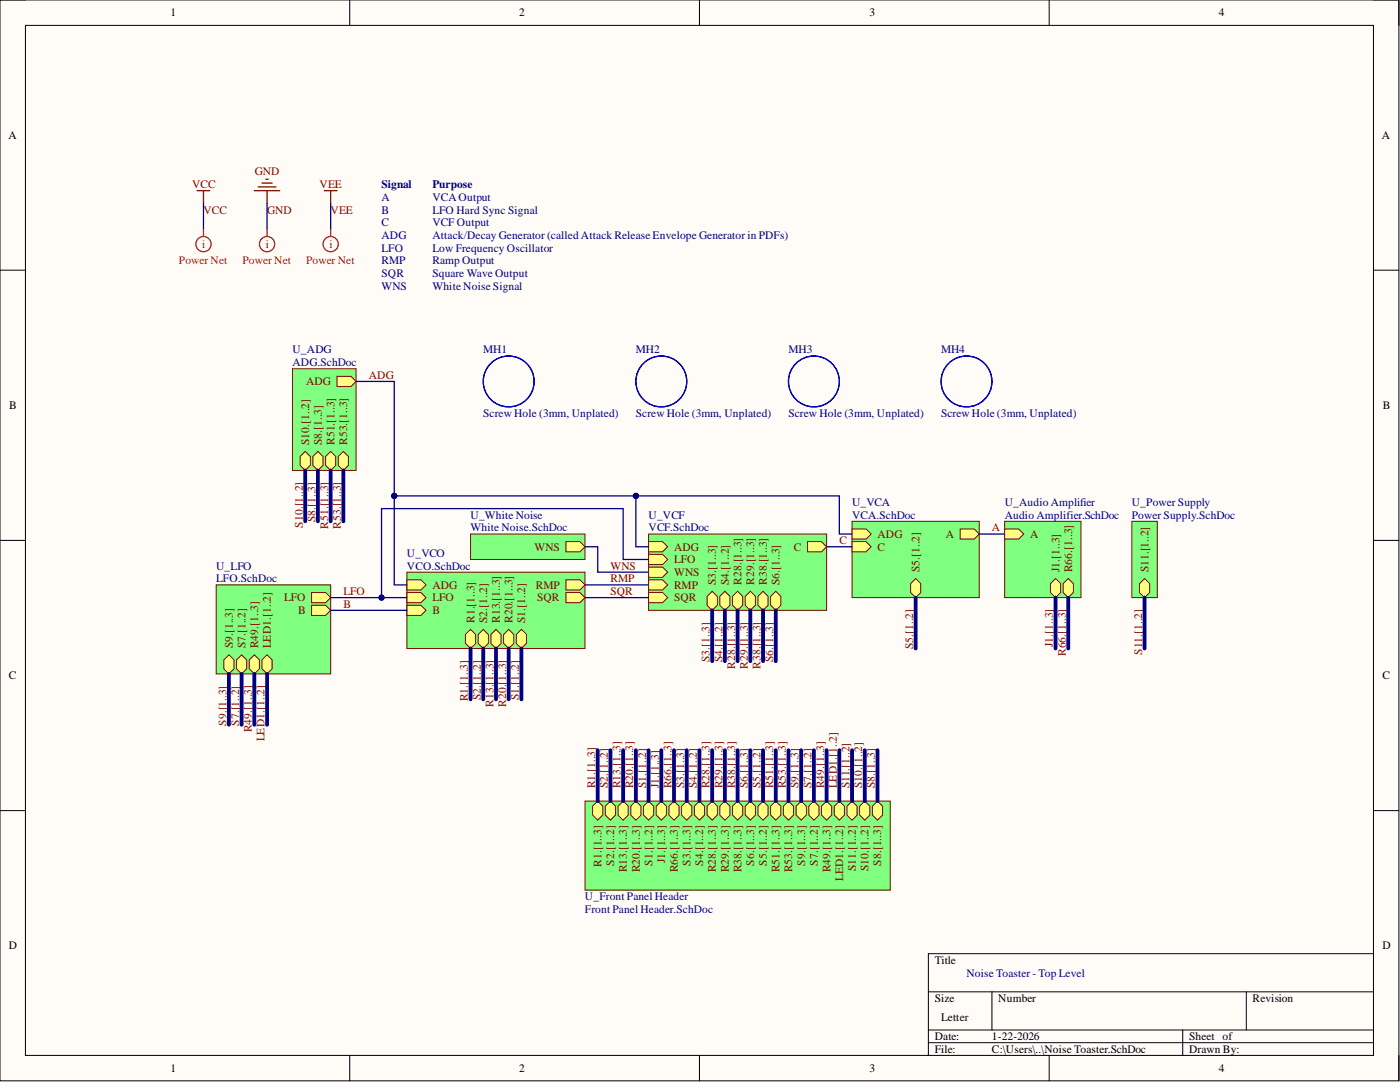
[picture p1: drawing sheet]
<svg xmlns="http://www.w3.org/2000/svg" width="279mm" height="216mm" viewBox="0 0 279 216" stroke-linecap="round" stroke-linejoin="round" font-family="sans-serif">
<defs><g id="words">
<g font-size="2.3">
<text x="34" y="3.3">1</text>
<text x="103.6" y="3.3">2</text>
<text x="173.5" y="3.3">3</text>
<text x="243.2" y="3.3">4</text>
<text x="1.7" y="27.7">A</text>
<text x="275.8" y="27.7">A</text>
<text x="1.9" y="81.6">B</text>
<text x="276" y="81.6">B</text>
<text x="1.8" y="135.6">C</text>
<text x="275.9" y="135.6">C</text>
<text x="1.8" y="189.4">D</text>
<text x="275.9" y="189.4">D</text>
<text x="186.5" y="192.3">Title</text>
<text x="186.5" y="199.9">Size</text>
<text x="187.8" y="203.7">Letter</text>
<text x="199.2" y="199.9">Number</text>
<text x="250" y="199.9">Revision</text>
<text x="186.5" y="207.5">Date:</text>
<text x="198" y="207.5">1-22-2026</text>
<text x="237.3" y="207.5">Sheet of</text>
<text x="34" y="213.9">1</text>
<text x="103.6" y="213.9">2</text>
<text x="173.5" y="213.9">3</text>
<text x="186.5" y="210.1">File:</text>
<text x="198" y="210.1">C:\Users\..\Noise Toaster.SchDoc</text>
<text x="237.3" y="210.1">Drawn By:</text>
<text x="243.2" y="213.9">4</text>
</g>
<g font-size="2.3" fill="#800000">
<text x="50.8" y="35">GND</text>
<text x="38.3" y="37.5">VCC</text>
<text x="63.8" y="37.5">VEE</text>
<text x="40.6" y="42.6">VCC</text>
<text x="53.3" y="42.6">GND</text>
<text x="66" y="42.6">VEE</text>
<text x="61.1" y="76.9">ADG</text>
<text x="73.6" y="75.6">ADG</text>
<text x="61.7" y="88.8" transform="rotate(-90 61.7 88.8)">S10.[1..2]</text>
<text x="64.2" y="88.8" transform="rotate(-90 64.2 88.8)">S8.[1..3]</text>
<text x="66.7" y="88.8" transform="rotate(-90 66.7 88.8)">R51.[1..3]</text>
<text x="69.3" y="88.8" transform="rotate(-90 69.3 88.8)">R53.[1..3]</text>
<text x="60.4" y="105.3" transform="rotate(-90 60.4 105.3)">S10.[1..2]</text>
<text x="62.9" y="104.2" transform="rotate(-90 62.9 104.2)">S8.[1..3]</text>
<text x="65.5" y="105.5" transform="rotate(-90 65.5 105.5)">R51.[1..3]</text>
<text x="68" y="105.5" transform="rotate(-90 68 105.5)">R53.[1..3]</text>
<text x="175.1" y="107.3">ADG</text>
<text x="188.7" y="107.3">A</text>
<text x="198" y="106.1">A</text>
<text x="205.6" y="107.3">A</text>
<text x="106.7" y="109.9">WNS</text>
<text x="121.8" y="113.7">WNS</text>
<text x="134.5" y="112.4">LFO</text>
<text x="134.5" y="109.9">ADG</text>
<text x="158.5" y="109.9">C</text>
<text x="167.5" y="108.6">C</text>
<text x="175.1" y="109.9">C</text>
<text x="68.5" y="118.7">LFO</text>
<text x="86.3" y="117.5">ADG</text>
<text x="106.9" y="117.5">RMP</text>
<text x="121.8" y="116.2">RMP</text>
<text x="121.8" y="118.7">SQR</text>
<text x="134.5" y="117.5">RMP</text>
<text x="134.5" y="114.9">WNS</text>
<text x="142.9" y="116.7" transform="rotate(-90 142.9 116.7)">S3.[1..3]</text>
<text x="145.4" y="116.7" transform="rotate(-90 145.4 116.7)">S4.[1..2]</text>
<text x="148" y="116.7" transform="rotate(-90 148 116.7)">R28.[1..3]</text>
<text x="150.5" y="116.7" transform="rotate(-90 150.5 116.7)">R29.[1..3]</text>
<text x="153" y="116.7" transform="rotate(-90 153 116.7)">R38.[1..3]</text>
<text x="155.6" y="116.7" transform="rotate(-90 155.6 116.7)">S6.[1..3]</text>
<text x="183.5" y="114.2" transform="rotate(-90 183.5 114.2)">S5.[1..2]</text>
<text x="211.4" y="114.2" transform="rotate(-90 211.4 114.2)">J1.[1..3]</text>
<text x="214" y="114.2" transform="rotate(-90 214 114.2)">R66.[1..3]</text>
<text x="229.2" y="114.2" transform="rotate(-90 229.2 114.2)">S11.[1..2]</text>
<text x="56.7" y="120">LFO</text>
<text x="59.5" y="122.5">B</text>
<text x="68.5" y="121.3">B</text>
<text x="86.3" y="120">LFO</text>
<text x="86.3" y="122.5">B</text>
<text x="94.7" y="124.3" transform="rotate(-90 94.7 124.3)">R1.[1..3]</text>
<text x="97.2" y="124.3" transform="rotate(-90 97.2 124.3)">S2.[1..2]</text>
<text x="99.7" y="124.3" transform="rotate(-90 99.7 124.3)">R13.[1..3]</text>
<text x="102.3" y="124.3" transform="rotate(-90 102.3 124.3)">R20.[1..3]</text>
<text x="104.8" y="124.3" transform="rotate(-90 104.8 124.3)">S1.[1..2]</text>
<text x="107.2" y="120">SQR</text>
<text x="134.5" y="120">SQR</text>
<text x="46.4" y="129.4" transform="rotate(-90 46.4 129.4)">S9.[1..3]</text>
<text x="49" y="129.4" transform="rotate(-90 49 129.4)">S7.[1..2]</text>
<text x="51.5" y="129.4" transform="rotate(-90 51.5 129.4)">R49.[1..3]</text>
<text x="54.1" y="129.4" transform="rotate(-90 54.1 129.4)">LED1.[1..2]</text>
<text x="182.2" y="129.6" transform="rotate(-90 182.2 129.6)">S5.[1..2]</text>
<text x="210.1" y="129.1" transform="rotate(-90 210.1 129.1)">J1.[1..3]</text>
<text x="212.7" y="130.9" transform="rotate(-90 212.7 130.9)">R66.[1..3]</text>
<text x="227.9" y="130.7" transform="rotate(-90 227.9 130.7)">S11.[1..2]</text>
<text x="141.6" y="132.1" transform="rotate(-90 141.6 132.1)">S3.[1..3]</text>
<text x="144.2" y="132.1" transform="rotate(-90 144.2 132.1)">S4.[1..2]</text>
<text x="146.7" y="133.5" transform="rotate(-90 146.7 133.5)">R28.[1..3]</text>
<text x="149.2" y="133.5" transform="rotate(-90 149.2 133.5)">R29.[1..3]</text>
<text x="151.8" y="133.5" transform="rotate(-90 151.8 133.5)">R38.[1..3]</text>
<text x="154.3" y="132.1" transform="rotate(-90 154.3 132.1)">S6.[1..3]</text>
<text x="93.4" y="140" transform="rotate(-90 93.4 140)">R1.[1..3]</text>
<text x="95.9" y="139.7" transform="rotate(-90 95.9 139.7)">S2.[1..2]</text>
<text x="98.5" y="141.1" transform="rotate(-90 98.5 141.1)">R13.[1..3]</text>
<text x="101" y="141.1" transform="rotate(-90 101 141.1)">R20.[1..3]</text>
<text x="103.6" y="139.7" transform="rotate(-90 103.6 139.7)">S1.[1..2]</text>
<text x="45.2" y="144.8" transform="rotate(-90 45.2 144.8)">S9.[1..3]</text>
<text x="47.7" y="144.8" transform="rotate(-90 47.7 144.8)">S7.[1..2]</text>
<text x="50.3" y="146.1" transform="rotate(-90 50.3 146.1)">R49.[1..3]</text>
<text x="52.8" y="147.9" transform="rotate(-90 52.8 147.9)">LED1.[1..2]</text>
<text x="118.8" y="157.3" transform="rotate(-90 118.8 157.3)">R1.[1..3]</text>
<text x="121.3" y="157.3" transform="rotate(-90 121.3 157.3)">S2.[1..2]</text>
<text x="123.9" y="157.3" transform="rotate(-90 123.9 157.3)">R13.[1..3]</text>
<text x="126.4" y="157.3" transform="rotate(-90 126.4 157.3)">R20.[1..3]</text>
<text x="128.9" y="157.3" transform="rotate(-90 128.9 157.3)">S1.[1..2]</text>
<text x="131.5" y="157.3" transform="rotate(-90 131.5 157.3)">J1.[1..3]</text>
<text x="134" y="157.3" transform="rotate(-90 134 157.3)">R66.[1..3]</text>
<text x="136.5" y="157.3" transform="rotate(-90 136.5 157.3)">S3.[1..3]</text>
<text x="139.1" y="157.3" transform="rotate(-90 139.1 157.3)">S4.[1..2]</text>
<text x="141.6" y="157.3" transform="rotate(-90 141.6 157.3)">R28.[1..3]</text>
<text x="144.2" y="157.3" transform="rotate(-90 144.2 157.3)">R29.[1..3]</text>
<text x="146.7" y="157.3" transform="rotate(-90 146.7 157.3)">R38.[1..3]</text>
<text x="149.2" y="157.3" transform="rotate(-90 149.2 157.3)">S6.[1..3]</text>
<text x="151.8" y="157.3" transform="rotate(-90 151.8 157.3)">S5.[1..2]</text>
<text x="154.3" y="157.3" transform="rotate(-90 154.3 157.3)">R51.[1..3]</text>
<text x="156.8" y="157.3" transform="rotate(-90 156.8 157.3)">R53.[1..3]</text>
<text x="159.4" y="157.3" transform="rotate(-90 159.4 157.3)">S9.[1..3]</text>
<text x="161.9" y="157.3" transform="rotate(-90 161.9 157.3)">S7.[1..2]</text>
<text x="164.5" y="157.3" transform="rotate(-90 164.5 157.3)">R49.[1..3]</text>
<text x="167" y="157.3" transform="rotate(-90 167 157.3)">LED1.[1..2]</text>
<text x="169.5" y="157.3" transform="rotate(-90 169.5 157.3)">S11.[1..2]</text>
<text x="172.1" y="157.3" transform="rotate(-90 172.1 157.3)">S10.[1..2]</text>
<text x="174.6" y="157.3" transform="rotate(-90 174.6 157.3)">S8.[1..3]</text>
<text x="120" y="173" transform="rotate(-90 120 173)">R1.[1..3]</text>
<text x="122.6" y="172.7" transform="rotate(-90 122.6 172.7)">S2.[1..2]</text>
<text x="130.2" y="172.7" transform="rotate(-90 130.2 172.7)">S1.[1..2]</text>
<text x="132.7" y="172.3" transform="rotate(-90 132.7 172.3)">J1.[1..3]</text>
<text x="137.8" y="172.7" transform="rotate(-90 137.8 172.7)">S3.[1..3]</text>
<text x="140.4" y="172.7" transform="rotate(-90 140.4 172.7)">S4.[1..2]</text>
<text x="150.5" y="172.7" transform="rotate(-90 150.5 172.7)">S6.[1..3]</text>
<text x="153" y="172.7" transform="rotate(-90 153 172.7)">S5.[1..2]</text>
<text x="160.7" y="172.7" transform="rotate(-90 160.7 172.7)">S9.[1..3]</text>
<text x="163.2" y="172.7" transform="rotate(-90 163.2 172.7)">S7.[1..2]</text>
<text x="170.8" y="173.8" transform="rotate(-90 170.8 173.8)">S11.[1..2]</text>
<text x="173.3" y="173.8" transform="rotate(-90 173.3 173.8)">S10.[1..2]</text>
<text x="175.9" y="172.7" transform="rotate(-90 175.9 172.7)">S8.[1..3]</text>
<text x="125.1" y="174.1" transform="rotate(-90 125.1 174.1)">R13.[1..3]</text>
<text x="127.7" y="174.1" transform="rotate(-90 127.7 174.1)">R20.[1..3]</text>
<text x="135.3" y="174.1" transform="rotate(-90 135.3 174.1)">R66.[1..3]</text>
<text x="142.9" y="174.1" transform="rotate(-90 142.9 174.1)">R28.[1..3]</text>
<text x="145.4" y="174.1" transform="rotate(-90 145.4 174.1)">R29.[1..3]</text>
<text x="148" y="174.1" transform="rotate(-90 148 174.1)">R38.[1..3]</text>
<text x="155.6" y="174.1" transform="rotate(-90 155.6 174.1)">R51.[1..3]</text>
<text x="158.1" y="174.1" transform="rotate(-90 158.1 174.1)">R53.[1..3]</text>
<text x="165.7" y="174.1" transform="rotate(-90 165.7 174.1)">R49.[1..3]</text>
<text x="168.3" y="175.8" transform="rotate(-90 168.3 175.8)">LED1.[1..2]</text>
</g>
<g font-size="2.3" fill="#000080">
<text x="76.1" y="37.5">Signal</text>
<text x="76.1" y="40.1">A</text>
<text x="86.3" y="37.5">Purpose</text>
<text x="86.3" y="40.1">VCA Output</text>
<text x="76.1" y="42.6">B</text>
<text x="76.1" y="45.2">C</text>
<text x="76.1" y="47.7">ADG</text>
<text x="86.3" y="42.6">LFO Hard Sync Signal</text>
<text x="86.3" y="45.2">VCF Output</text>
<text x="86.3" y="47.7">Attack/Decay Generator (called Attack Release Envelope Generator in PDFs)</text>
<text x="76.1" y="50.2">LFO</text>
<text x="76.1" y="52.8">RMP</text>
<text x="86.3" y="50.2">Low Frequency Oscillator</text>
<text x="86.3" y="52.8">Ramp Output</text>
<text x="76.1" y="55.3">SQR</text>
<text x="76.1" y="57.8">WNS</text>
<text x="86.3" y="55.3">Square Wave Output</text>
<text x="86.3" y="57.8">White Noise Signal</text>
<text x="58.4" y="70.5">U_ADG</text>
<text x="96.4" y="70.5">MH1</text>
<text x="126.9" y="70.5">MH2</text>
<text x="157.4" y="70.5">MH3</text>
<text x="187.8" y="70.5">MH4</text>
<text x="58.4" y="73.1">ADG.SchDoc</text>
<text x="96.4" y="83.2">Screw Hole (3mm, Unplated)</text>
<text x="126.9" y="83.2">Screw Hole (3mm, Unplated)</text>
<text x="157.4" y="83.2">Screw Hole (3mm, Unplated)</text>
<text x="187.8" y="83.2">Screw Hole (3mm, Unplated)</text>
<text x="170" y="101">U_VCA</text>
<text x="200.5" y="101">U_Audio Amplifier</text>
<text x="225.9" y="101">U_Power Supply</text>
<text x="93.9" y="103.5">U_White Noise</text>
<text x="93.9" y="106.1">White Noise.SchDoc</text>
<text x="129.4" y="103.5">U_VCF</text>
<text x="129.4" y="106.1">VCF.SchDoc</text>
<text x="170" y="103.5">VCA.SchDoc</text>
<text x="200.5" y="103.5">Audio Amplifier.SchDoc</text>
<text x="225.9" y="103.5">Power Supply.SchDoc</text>
<text x="43.1" y="113.7">U_LFO</text>
<text x="81.2" y="111.1">U_VCO</text>
<text x="81.2" y="113.7">VCO.SchDoc</text>
<text x="43.1" y="116.2">LFO.SchDoc</text>
<text x="116.7" y="179.6">U_Front Panel Header</text>
<text x="116.7" y="182.2">Front Panel Header.SchDoc</text>
<text x="192.9" y="194.9">Noise Toaster - Top Level</text>
</g>
<g font-size="2.3" fill="#f00">
<text x="35.7" y="52.8">Power Net</text>
<text x="40.4" y="49.5">i</text>
<text x="48.4" y="52.8">Power Net</text>
<text x="53" y="49.5">i</text>
<text x="61.1" y="52.8">Power Net</text>
<text x="65.7" y="49.5">i</text>
</g>
</g></defs>
<path d="M0 0h279.2v215.7h-279.2z" fill-rule="evenodd" fill="#fffcf8"/>
<path d="M0 0h279.2v215.7h-279.2z" fill="none" stroke="#000" stroke-width=".2"/>
<path d="M5.1 5.1h269v205.5h-269z" fill-rule="evenodd" fill="#fffcf8"/>
<g fill="none" stroke="#000" stroke-width=".2">
<path d="M0 0h5.1M69.8 0v5.1M139.6 0v5.1M209.4 0v5.1M274.1 0h5.1v5.1M5.1 5.1h269v205.5h-269zM0 53.9h5.1M274.1 53.9h5.1M0 107.8h5.1M274.1 107.8h5.1M0 161.7h5.1M274.1 161.7h5.1"/>
<path d="M185.3 197.9h88.8M198 197.9v7.6M248.7 197.9v7.6M274.1 190.3h-88.8v20.3M69.8 210.6v5.1M139.6 210.6v5.1M185.3 205.5h88.8M185.3 208.1h88.8M209.4 210.6v5.1M236 205.5v5.1M279.2 210.6v5.1"/>
</g>
<path d="M225.9 104h5.1v15.2h-5.1z" fill-rule="evenodd" fill="#80ff80"/>
<path d="M225.9 104h5.1v15.2h-5.1z" fill="none" stroke="#800000" stroke-width=".2"/>
<path d="M227.4 116.5l1-1.1 1 1.1v1.7l-1 1-1-1z" fill-rule="evenodd" fill="#ffff80"/>
<path d="M227.4 116.5l1-1.1 1 1.1v1.7l-1 1-1-1z" fill="none" stroke="#800000" stroke-width=".2"/>
<path d="M93.9 106.6h22.8v5h-22.8z" fill-rule="evenodd" fill="#80ff80"/>
<path d="M93.9 106.6h22.8v5h-22.8z" fill="none" stroke="#800000" stroke-width=".2"/>
<path d="M112.9 108.1h2.8l1 1-1 1h-2.8z" fill-rule="evenodd" fill="#ffff80"/>
<path d="M112.9 108.1h2.8l1 1-1 1h-2.8z" fill="none" stroke="#800000" stroke-width=".2"/>
<path d="M43.1 116.7h22.9v17.8h-22.9z" fill-rule="evenodd" fill="#80ff80"/>
<path d="M43.1 116.7h22.9v17.8h-22.9z" fill="none" stroke="#800000" stroke-width=".2"/>
<path d="M62.2 118.2h2.8l1 1-1 1.1h-2.8z" fill-rule="evenodd" fill="#ffff80"/>
<path d="M62.2 118.2h2.8l1 1-1 1.1h-2.8z" fill="none" stroke="#800000" stroke-width=".2"/>
<path d="M62.2 120.8h2.8l1 1-1 1h-2.8z" fill-rule="evenodd" fill="#ffff80"/>
<path d="M62.2 120.8h2.8l1 1-1 1h-2.8z" fill="none" stroke="#800000" stroke-width=".2"/>
<path d="M44.7 131.7l1-1 1 1v1.8l-1 1-1-1z" fill-rule="evenodd" fill="#ffff80"/>
<path d="M44.7 131.7l1-1 1 1v1.8l-1 1-1-1z" fill="none" stroke="#800000" stroke-width=".2"/>
<path d="M47.2 131.7l1-1 1 1v1.8l-1 1-1-1z" fill-rule="evenodd" fill="#ffff80"/>
<path d="M47.2 131.7l1-1 1 1v1.8l-1 1-1-1z" fill="none" stroke="#800000" stroke-width=".2"/>
<path d="M49.7 131.7l1.1-1 1 1v1.8l-1 1-1.1-1z" fill-rule="evenodd" fill="#ffff80"/>
<path d="M49.7 131.7l1.1-1 1 1v1.8l-1 1-1.1-1z" fill="none" stroke="#800000" stroke-width=".2"/>
<path d="M52.3 131.7l1-1 1 1v1.8l-1 1-1-1z" fill-rule="evenodd" fill="#ffff80"/>
<path d="M52.3 131.7l1-1 1 1v1.8l-1 1-1-1z" fill="none" stroke="#800000" stroke-width=".2"/>
<path d="M58.4 73.6h12.7v20.3h-12.7z" fill-rule="evenodd" fill="#80ff80"/>
<path d="M58.4 73.6h12.7v20.3h-12.7z" fill="none" stroke="#800000" stroke-width=".2"/>
<path d="M67.3 75.1h2.7l1.1 1-1.1 1h-2.7z" fill-rule="evenodd" fill="#ffff80"/>
<path d="M67.3 75.1h2.7l1.1 1-1.1 1h-2.7z" fill="none" stroke="#800000" stroke-width=".2"/>
<path d="M59.9 91.1l1-1 1 1v1.8l-1 1-1-1z" fill-rule="evenodd" fill="#ffff80"/>
<path d="M59.9 91.1l1-1 1 1v1.8l-1 1-1-1z" fill="none" stroke="#800000" stroke-width=".2"/>
<path d="M62.4 91.1l1.1-1 1 1v1.8l-1 1-1.1-1z" fill-rule="evenodd" fill="#ffff80"/>
<path d="M62.4 91.1l1.1-1 1 1v1.8l-1 1-1.1-1z" fill="none" stroke="#800000" stroke-width=".2"/>
<path d="M65 91.1l1-1 1 1v1.8l-1 1-1-1z" fill-rule="evenodd" fill="#ffff80"/>
<path d="M65 91.1l1-1 1 1v1.8l-1 1-1-1z" fill="none" stroke="#800000" stroke-width=".2"/>
<path d="M67.5 91.1l1-1 1 1v1.8l-1 1-1-1z" fill-rule="evenodd" fill="#ffff80"/>
<path d="M67.5 91.1l1-1 1 1v1.8l-1 1-1-1z" fill="none" stroke="#800000" stroke-width=".2"/>
<path d="M200.5 104h15.2v15.2h-15.2z" fill-rule="evenodd" fill="#80ff80"/>
<path d="M200.5 104h15.2v15.2h-15.2z" fill="none" stroke="#800000" stroke-width=".2"/>
<path d="M200.5 105.5h2.8l1 1.1-1 1h-2.8z" fill-rule="evenodd" fill="#ffff80"/>
<path d="M200.5 105.5h2.8l1 1.1-1 1h-2.8z" fill="none" stroke="#800000" stroke-width=".2"/>
<path d="M209.6 116.5l1.1-1.1 1 1.1v1.7l-1 1-1.1-1z" fill-rule="evenodd" fill="#ffff80"/>
<path d="M209.6 116.5l1.1-1.1 1 1.1v1.7l-1 1-1.1-1z" fill="none" stroke="#800000" stroke-width=".2"/>
<path d="M212.2 116.5l1-1.1 1 1.1v1.7l-1 1-1-1z" fill-rule="evenodd" fill="#ffff80"/>
<path d="M212.2 116.5l1-1.1 1 1.1v1.7l-1 1-1-1z" fill="none" stroke="#800000" stroke-width=".2"/>
<path d="M81.2 114.2h35.5v15.2h-35.5z" fill-rule="evenodd" fill="#80ff80"/>
<path d="M81.2 114.2h35.5v15.2h-35.5z" fill="none" stroke="#800000" stroke-width=".2"/>
<path d="M81.2 118.2h2.8l1 1-1 1.1h-2.8z" fill-rule="evenodd" fill="#ffff80"/>
<path d="M81.2 118.2h2.8l1 1-1 1.1h-2.8z" fill="none" stroke="#800000" stroke-width=".2"/>
<path d="M81.2 115.7h2.8l1 1-1 1h-2.8z" fill-rule="evenodd" fill="#ffff80"/>
<path d="M81.2 115.7h2.8l1 1-1 1h-2.8z" fill="none" stroke="#800000" stroke-width=".2"/>
<path d="M81.2 120.8h2.8l1 1-1 1h-2.8z" fill-rule="evenodd" fill="#ffff80"/>
<path d="M81.2 120.8h2.8l1 1-1 1h-2.8z" fill="none" stroke="#800000" stroke-width=".2"/>
<path d="M112.9 115.7h2.8l1 1-1 1h-2.8z" fill-rule="evenodd" fill="#ffff80"/>
<path d="M112.9 115.7h2.8l1 1-1 1h-2.8z" fill="none" stroke="#800000" stroke-width=".2"/>
<path d="M112.9 118.2h2.8l1 1-1 1.1h-2.8z" fill-rule="evenodd" fill="#ffff80"/>
<path d="M112.9 118.2h2.8l1 1-1 1.1h-2.8z" fill="none" stroke="#800000" stroke-width=".2"/>
<path d="M92.9 126.6l1-1 1 1v1.8l-1 1-1-1z" fill-rule="evenodd" fill="#ffff80"/>
<path d="M92.9 126.6l1-1 1 1v1.8l-1 1-1-1z" fill="none" stroke="#800000" stroke-width=".2"/>
<path d="M95.4 126.6l1-1 1.1 1v1.8l-1.1 1-1-1z" fill-rule="evenodd" fill="#ffff80"/>
<path d="M95.4 126.6l1-1 1.1 1v1.8l-1.1 1-1-1z" fill="none" stroke="#800000" stroke-width=".2"/>
<path d="M98 126.6l1-1 1 1v1.8l-1 1-1-1z" fill-rule="evenodd" fill="#ffff80"/>
<path d="M98 126.6l1-1 1 1v1.8l-1 1-1-1z" fill="none" stroke="#800000" stroke-width=".2"/>
<path d="M100.5 126.6l1-1 1 1v1.8l-1 1-1-1z" fill-rule="evenodd" fill="#ffff80"/>
<path d="M100.5 126.6l1-1 1 1v1.8l-1 1-1-1z" fill="none" stroke="#800000" stroke-width=".2"/>
<path d="M103 126.6l1.1-1 1 1v1.8l-1 1-1.1-1z" fill-rule="evenodd" fill="#ffff80"/>
<path d="M103 126.6l1.1-1 1 1v1.8l-1 1-1.1-1z" fill="none" stroke="#800000" stroke-width=".2"/>
<path d="M129.4 106.6h35.6v15.2h-35.6z" fill-rule="evenodd" fill="#80ff80"/>
<path d="M129.4 106.6h35.6v15.2h-35.6z" fill="none" stroke="#800000" stroke-width=".2"/>
<path d="M129.4 118.2h2.8l1 1-1 1.1h-2.8z" fill-rule="evenodd" fill="#ffff80"/>
<path d="M129.4 118.2h2.8l1 1-1 1.1h-2.8z" fill="none" stroke="#800000" stroke-width=".2"/>
<path d="M129.4 115.7h2.8l1 1-1 1h-2.8z" fill-rule="evenodd" fill="#ffff80"/>
<path d="M129.4 115.7h2.8l1 1-1 1h-2.8z" fill="none" stroke="#800000" stroke-width=".2"/>
<path d="M129.4 113.2h2.8l1 1-1 1h-2.8z" fill-rule="evenodd" fill="#ffff80"/>
<path d="M129.4 113.2h2.8l1 1-1 1h-2.8z" fill="none" stroke="#800000" stroke-width=".2"/>
<path d="M129.4 110.6h2.8l1 1-1 1.1h-2.8z" fill-rule="evenodd" fill="#ffff80"/>
<path d="M129.4 110.6h2.8l1 1-1 1.1h-2.8z" fill="none" stroke="#800000" stroke-width=".2"/>
<path d="M129.4 108.1h2.8l1 1-1 1h-2.8z" fill-rule="evenodd" fill="#ffff80"/>
<path d="M129.4 108.1h2.8l1 1-1 1h-2.8z" fill="none" stroke="#800000" stroke-width=".2"/>
<path d="M161.2 108.1h2.8l1 1-1 1h-2.8z" fill-rule="evenodd" fill="#ffff80"/>
<path d="M161.2 108.1h2.8l1 1-1 1h-2.8z" fill="none" stroke="#800000" stroke-width=".2"/>
<path d="M141.1 119l1-1 1 1v1.8l-1 1-1-1z" fill-rule="evenodd" fill="#ffff80"/>
<path d="M141.1 119l1-1 1 1v1.8l-1 1-1-1z" fill="none" stroke="#800000" stroke-width=".2"/>
<path d="M143.7 119l1-1 1 1v1.8l-1 1-1-1z" fill-rule="evenodd" fill="#ffff80"/>
<path d="M143.7 119l1-1 1 1v1.8l-1 1-1-1z" fill="none" stroke="#800000" stroke-width=".2"/>
<path d="M146.2 119l1-1 1 1v1.8l-1 1-1-1z" fill-rule="evenodd" fill="#ffff80"/>
<path d="M146.2 119l1-1 1 1v1.8l-1 1-1-1z" fill="none" stroke="#800000" stroke-width=".2"/>
<path d="M148.7 119l1-1 1.1 1v1.8l-1.1 1-1-1z" fill-rule="evenodd" fill="#ffff80"/>
<path d="M148.7 119l1-1 1.1 1v1.8l-1.1 1-1-1z" fill="none" stroke="#800000" stroke-width=".2"/>
<path d="M151.3 119l1-1 1 1v1.8l-1 1-1-1z" fill-rule="evenodd" fill="#ffff80"/>
<path d="M151.3 119l1-1 1 1v1.8l-1 1-1-1z" fill="none" stroke="#800000" stroke-width=".2"/>
<path d="M153.8 119l1-1 1 1v1.8l-1 1-1-1z" fill-rule="evenodd" fill="#ffff80"/>
<path d="M153.8 119l1-1 1 1v1.8l-1 1-1-1z" fill="none" stroke="#800000" stroke-width=".2"/>
<path d="M170 104h25.4v15.2h-25.4z" fill-rule="evenodd" fill="#80ff80"/>
<path d="M170 104h25.4v15.2h-25.4z" fill="none" stroke="#800000" stroke-width=".2"/>
<path d="M191.6 105.5h2.8l1 1.1-1 1h-2.8z" fill-rule="evenodd" fill="#ffff80"/>
<path d="M191.6 105.5h2.8l1 1.1-1 1h-2.8z" fill="none" stroke="#800000" stroke-width=".2"/>
<path d="M170 108.1h2.8l1.1 1-1.1 1h-2.8z" fill-rule="evenodd" fill="#ffff80"/>
<path d="M170 108.1h2.8l1.1 1-1.1 1h-2.8z" fill="none" stroke="#800000" stroke-width=".2"/>
<path d="M170 105.5h2.8l1.1 1.1-1.1 1h-2.8z" fill-rule="evenodd" fill="#ffff80"/>
<path d="M170 105.5h2.8l1.1 1.1-1.1 1h-2.8z" fill="none" stroke="#800000" stroke-width=".2"/>
<path d="M181.7 116.5l1-1.1 1.1 1.1v1.7l-1.1 1-1-1z" fill-rule="evenodd" fill="#ffff80"/>
<path d="M181.7 116.5l1-1.1 1.1 1.1v1.7l-1.1 1-1-1z" fill="none" stroke="#800000" stroke-width=".2"/>
<path d="M39.3 38.1h2.6M40.6 38.1v2.5M50.8 38.1h5M51.5 37.3h3.6M52.3 36.5h2M53 35.8h.6M53.3 38.1v2.5M64.7 38.1h2.6M66 38.1v2.5" fill="none" stroke="#800000" stroke-width=".25"/>
<g fill="none" stroke="#f00" stroke-width=".25">
<path d="M40.6 45.7v1.5M53.3 45.7v1.5M66 45.7v1.5"/>
<circle cx="40.6" cy="48.7" r="1.52"/>
<circle cx="53.3" cy="48.7" r="1.52"/>
<circle cx="66" cy="48.7" r="1.52"/>
</g>
<path d="M116.7 159.8h61v17.8h-61z" fill-rule="evenodd" fill="#80ff80"/>
<path d="M116.7 159.8h61v17.8h-61z" fill="none" stroke="#800000" stroke-width=".2"/>
<path d="M151.3 160.9l1-1.1 1 1.1v1.7l-1 1.1-1-1.1z" fill-rule="evenodd" fill="#ffff80"/>
<path d="M151.3 160.9l1-1.1 1 1.1v1.7l-1 1.1-1-1.1z" fill="none" stroke="#800000" stroke-width=".2"/>
<path d="M118.3 160.9l1-1.1 1 1.1v1.7l-1 1.1-1-1.1z" fill-rule="evenodd" fill="#ffff80"/>
<path d="M118.3 160.9l1-1.1 1 1.1v1.7l-1 1.1-1-1.1z" fill="none" stroke="#800000" stroke-width=".2"/>
<path d="M120.8 160.9l1-1.1 1 1.1v1.7l-1 1.1-1-1.1z" fill-rule="evenodd" fill="#ffff80"/>
<path d="M120.8 160.9l1-1.1 1 1.1v1.7l-1 1.1-1-1.1z" fill="none" stroke="#800000" stroke-width=".2"/>
<path d="M123.3 160.9l1.1-1.1 1 1.1v1.7l-1 1.1-1.1-1.1z" fill-rule="evenodd" fill="#ffff80"/>
<path d="M123.3 160.9l1.1-1.1 1 1.1v1.7l-1 1.1-1.1-1.1z" fill="none" stroke="#800000" stroke-width=".2"/>
<path d="M125.9 160.9l1-1.1 1 1.1v1.7l-1 1.1-1-1.1z" fill-rule="evenodd" fill="#ffff80"/>
<path d="M125.9 160.9l1-1.1 1 1.1v1.7l-1 1.1-1-1.1z" fill="none" stroke="#800000" stroke-width=".2"/>
<path d="M128.4 160.9l1-1.1 1.1 1.1v1.7l-1.1 1.1-1-1.1z" fill-rule="evenodd" fill="#ffff80"/>
<path d="M128.4 160.9l1-1.1 1.1 1.1v1.7l-1.1 1.1-1-1.1z" fill="none" stroke="#800000" stroke-width=".2"/>
<path d="M131 160.9l1-1.1 1 1.1v1.7l-1 1.1-1-1.1z" fill-rule="evenodd" fill="#ffff80"/>
<path d="M131 160.9l1-1.1 1 1.1v1.7l-1 1.1-1-1.1z" fill="none" stroke="#800000" stroke-width=".2"/>
<path d="M133.5 160.9l1-1.1 1 1.1v1.7l-1 1.1-1-1.1z" fill-rule="evenodd" fill="#ffff80"/>
<path d="M133.5 160.9l1-1.1 1 1.1v1.7l-1 1.1-1-1.1z" fill="none" stroke="#800000" stroke-width=".2"/>
<path d="M136 160.9l1.1-1.1 1 1.1v1.7l-1 1.1-1.1-1.1z" fill-rule="evenodd" fill="#ffff80"/>
<path d="M136 160.9l1.1-1.1 1 1.1v1.7l-1 1.1-1.1-1.1z" fill="none" stroke="#800000" stroke-width=".2"/>
<path d="M138.6 160.9l1-1.1 1 1.1v1.7l-1 1.1-1-1.1z" fill-rule="evenodd" fill="#ffff80"/>
<path d="M138.6 160.9l1-1.1 1 1.1v1.7l-1 1.1-1-1.1z" fill="none" stroke="#800000" stroke-width=".2"/>
<path d="M141.1 160.9l1-1.1 1 1.1v1.7l-1 1.1-1-1.1z" fill-rule="evenodd" fill="#ffff80"/>
<path d="M141.1 160.9l1-1.1 1 1.1v1.7l-1 1.1-1-1.1z" fill="none" stroke="#800000" stroke-width=".2"/>
<path d="M143.7 160.9l1-1.1 1 1.1v1.7l-1 1.1-1-1.1z" fill-rule="evenodd" fill="#ffff80"/>
<path d="M143.7 160.9l1-1.1 1 1.1v1.7l-1 1.1-1-1.1z" fill="none" stroke="#800000" stroke-width=".2"/>
<path d="M146.2 160.9l1-1.1 1 1.1v1.7l-1 1.1-1-1.1z" fill-rule="evenodd" fill="#ffff80"/>
<path d="M146.2 160.9l1-1.1 1 1.1v1.7l-1 1.1-1-1.1z" fill="none" stroke="#800000" stroke-width=".2"/>
<path d="M148.7 160.9l1-1.1 1.1 1.1v1.7l-1.1 1.1-1-1.1z" fill-rule="evenodd" fill="#ffff80"/>
<path d="M148.7 160.9l1-1.1 1.1 1.1v1.7l-1.1 1.1-1-1.1z" fill="none" stroke="#800000" stroke-width=".2"/>
<path d="M153.8 160.9l1-1.1 1 1.1v1.7l-1 1.1-1-1.1z" fill-rule="evenodd" fill="#ffff80"/>
<path d="M153.8 160.9l1-1.1 1 1.1v1.7l-1 1.1-1-1.1z" fill="none" stroke="#800000" stroke-width=".2"/>
<path d="M156.3 160.9l1.1-1.1 1 1.1v1.7l-1 1.1-1.1-1.1z" fill-rule="evenodd" fill="#ffff80"/>
<path d="M156.3 160.9l1.1-1.1 1 1.1v1.7l-1 1.1-1.1-1.1z" fill="none" stroke="#800000" stroke-width=".2"/>
<path d="M158.9 160.9l1-1.1 1 1.1v1.7l-1 1.1-1-1.1z" fill-rule="evenodd" fill="#ffff80"/>
<path d="M158.9 160.9l1-1.1 1 1.1v1.7l-1 1.1-1-1.1z" fill="none" stroke="#800000" stroke-width=".2"/>
<path d="M161.4 160.9l1-1.1 1 1.1v1.7l-1 1.1-1-1.1z" fill-rule="evenodd" fill="#ffff80"/>
<path d="M161.4 160.9l1-1.1 1 1.1v1.7l-1 1.1-1-1.1z" fill="none" stroke="#800000" stroke-width=".2"/>
<path d="M164 160.9l1-1.1 1 1.1v1.7l-1 1.1-1-1.1z" fill-rule="evenodd" fill="#ffff80"/>
<path d="M164 160.9l1-1.1 1 1.1v1.7l-1 1.1-1-1.1z" fill="none" stroke="#800000" stroke-width=".2"/>
<path d="M166.5 160.9l1-1.1 1 1.1v1.7l-1 1.1-1-1.1z" fill-rule="evenodd" fill="#ffff80"/>
<path d="M166.5 160.9l1-1.1 1 1.1v1.7l-1 1.1-1-1.1z" fill="none" stroke="#800000" stroke-width=".2"/>
<path d="M169 160.9l1-1.1 1.1 1.1v1.7l-1.1 1.1-1-1.1z" fill-rule="evenodd" fill="#ffff80"/>
<path d="M169 160.9l1-1.1 1.1 1.1v1.7l-1.1 1.1-1-1.1z" fill="none" stroke="#800000" stroke-width=".2"/>
<path d="M171.6 160.9l1-1.1 1 1.1v1.7l-1 1.1-1-1.1z" fill-rule="evenodd" fill="#ffff80"/>
<path d="M171.6 160.9l1-1.1 1 1.1v1.7l-1 1.1-1-1.1z" fill="none" stroke="#800000" stroke-width=".2"/>
<path d="M174.1 160.9l1-1.1 1 1.1v1.7l-1 1.1-1-1.1z" fill-rule="evenodd" fill="#ffff80"/>
<path d="M174.1 160.9l1-1.1 1 1.1v1.7l-1 1.1-1-1.1z" fill="none" stroke="#800000" stroke-width=".2"/>
<g fill="none" stroke="#00f" stroke-width=".25">
<circle cx="101.5" cy="76.1" r="5.1"/>
<circle cx="132" cy="76.1" r="5.1"/>
<circle cx="162.4" cy="76.1" r="5.1"/>
<circle cx="192.9" cy="76.1" r="5.1"/>
</g>
<path d="M71.1 76.1h7.6v22.8M66 121.8h15.2" fill="none" stroke="#000080" stroke-width=".25"/>
<circle cx="78.7" cy="98.9" r=".51" fill="#000080"/>
<circle cx="78.7" cy="98.9" r=".51" fill="none" stroke="#000080" stroke-width=".2"/>
<path d="M78.7 98.9v17.8h2.5" fill="none" stroke="#000080" stroke-width=".25"/>
<circle cx="78.7" cy="98.9" r=".51" fill="#000080"/>
<circle cx="78.7" cy="98.9" r=".51" fill="none" stroke="#000080" stroke-width=".2"/>
<path d="M126.9 98.9h40.6v7.7h2.5" fill="none" stroke="#000080" stroke-width=".25"/>
<circle cx="126.9" cy="98.9" r=".51" fill="#000080"/>
<circle cx="126.9" cy="98.9" r=".51" fill="none" stroke="#000080" stroke-width=".2"/>
<path d="M40.6 40.6v5.1M53.3 40.6v5.1M66 40.6v5.1M66 119.2h15.2M165 109.1h5M195.4 106.6h5.1" fill="none" stroke="#000080" stroke-width=".25"/>
<circle cx="76.1" cy="119.2" r=".51" fill="#000080"/>
<circle cx="76.1" cy="119.2" r=".51" fill="none" stroke="#000080" stroke-width=".2"/>
<path d="M129.4 111.6h-5v-10.1h-48.3v17.7" fill="none" stroke="#000080" stroke-width=".25"/>
<circle cx="76.1" cy="119.2" r=".51" fill="#000080"/>
<circle cx="76.1" cy="119.2" r=".51" fill="none" stroke="#000080" stroke-width=".2"/>
<path d="M78.7 98.9h48.2" fill="none" stroke="#000080" stroke-width=".25"/>
<circle cx="78.7" cy="98.9" r=".51" fill="#000080"/>
<circle cx="78.7" cy="98.9" r=".51" fill="none" stroke="#000080" stroke-width=".2"/>
<circle cx="126.9" cy="98.9" r=".51" fill="#000080"/>
<circle cx="126.9" cy="98.9" r=".51" fill="none" stroke="#000080" stroke-width=".2"/>
<path d="M126.9 98.9v10.2h2.5" fill="none" stroke="#000080" stroke-width=".25"/>
<circle cx="126.9" cy="98.9" r=".51" fill="#000080"/>
<circle cx="126.9" cy="98.9" r=".51" fill="none" stroke="#000080" stroke-width=".2"/>
<path d="M116.7 109.1h2.6v5.1h10.1M116.7 119.2h12.7M116.7 116.7h12.7" fill="none" stroke="#000080" stroke-width=".25"/>
<g fill="none" stroke="#000080" stroke-width=".76">
<path d="M60.9 93.9v10.1M63.5 93.9v10.1M66 93.9v10.1M68.5 93.9v10.1M182.7 119.2v10.2M210.7 119.2v10.2M213.2 119.2v10.2M228.4 119.2v10.2M45.7 134.5v10.1M48.2 134.5v10.1M50.8 134.5v10.1M53.3 134.5v10.1"/>
<path d="M93.9 129.4v10.1M96.4 129.4v10.1M99 129.4v10.1M101.5 129.4v10.1M104.1 129.4v10.1M142.1 121.8v10.1M144.7 121.8v10.1M147.2 121.8v10.1M149.7 121.8v10.1M152.3 121.8v10.1M154.8 121.8v10.1M119.3 149.7v10.1"/>
<path d="M121.8 149.7v10.1M124.4 149.7v10.1M126.9 149.7v10.1M129.4 149.7v10.1M132 149.7v10.1M134.5 149.7v10.1M137.1 149.7v10.1M139.6 149.7v10.1M142.1 149.7v10.1M144.7 149.7v10.1M147.2 149.7v10.1M149.7 149.7v10.1"/>
<path d="M152.3 149.7v10.1M154.8 149.7v10.1M157.4 149.7v10.1M159.9 149.7v10.1M162.4 149.7v10.1M165 149.7v10.1M167.5 149.7v10.1M170 149.7v10.1M172.6 149.7v10.1M175.1 149.7v10.1"/>
</g>
<use href="#words"/>
</svg>
